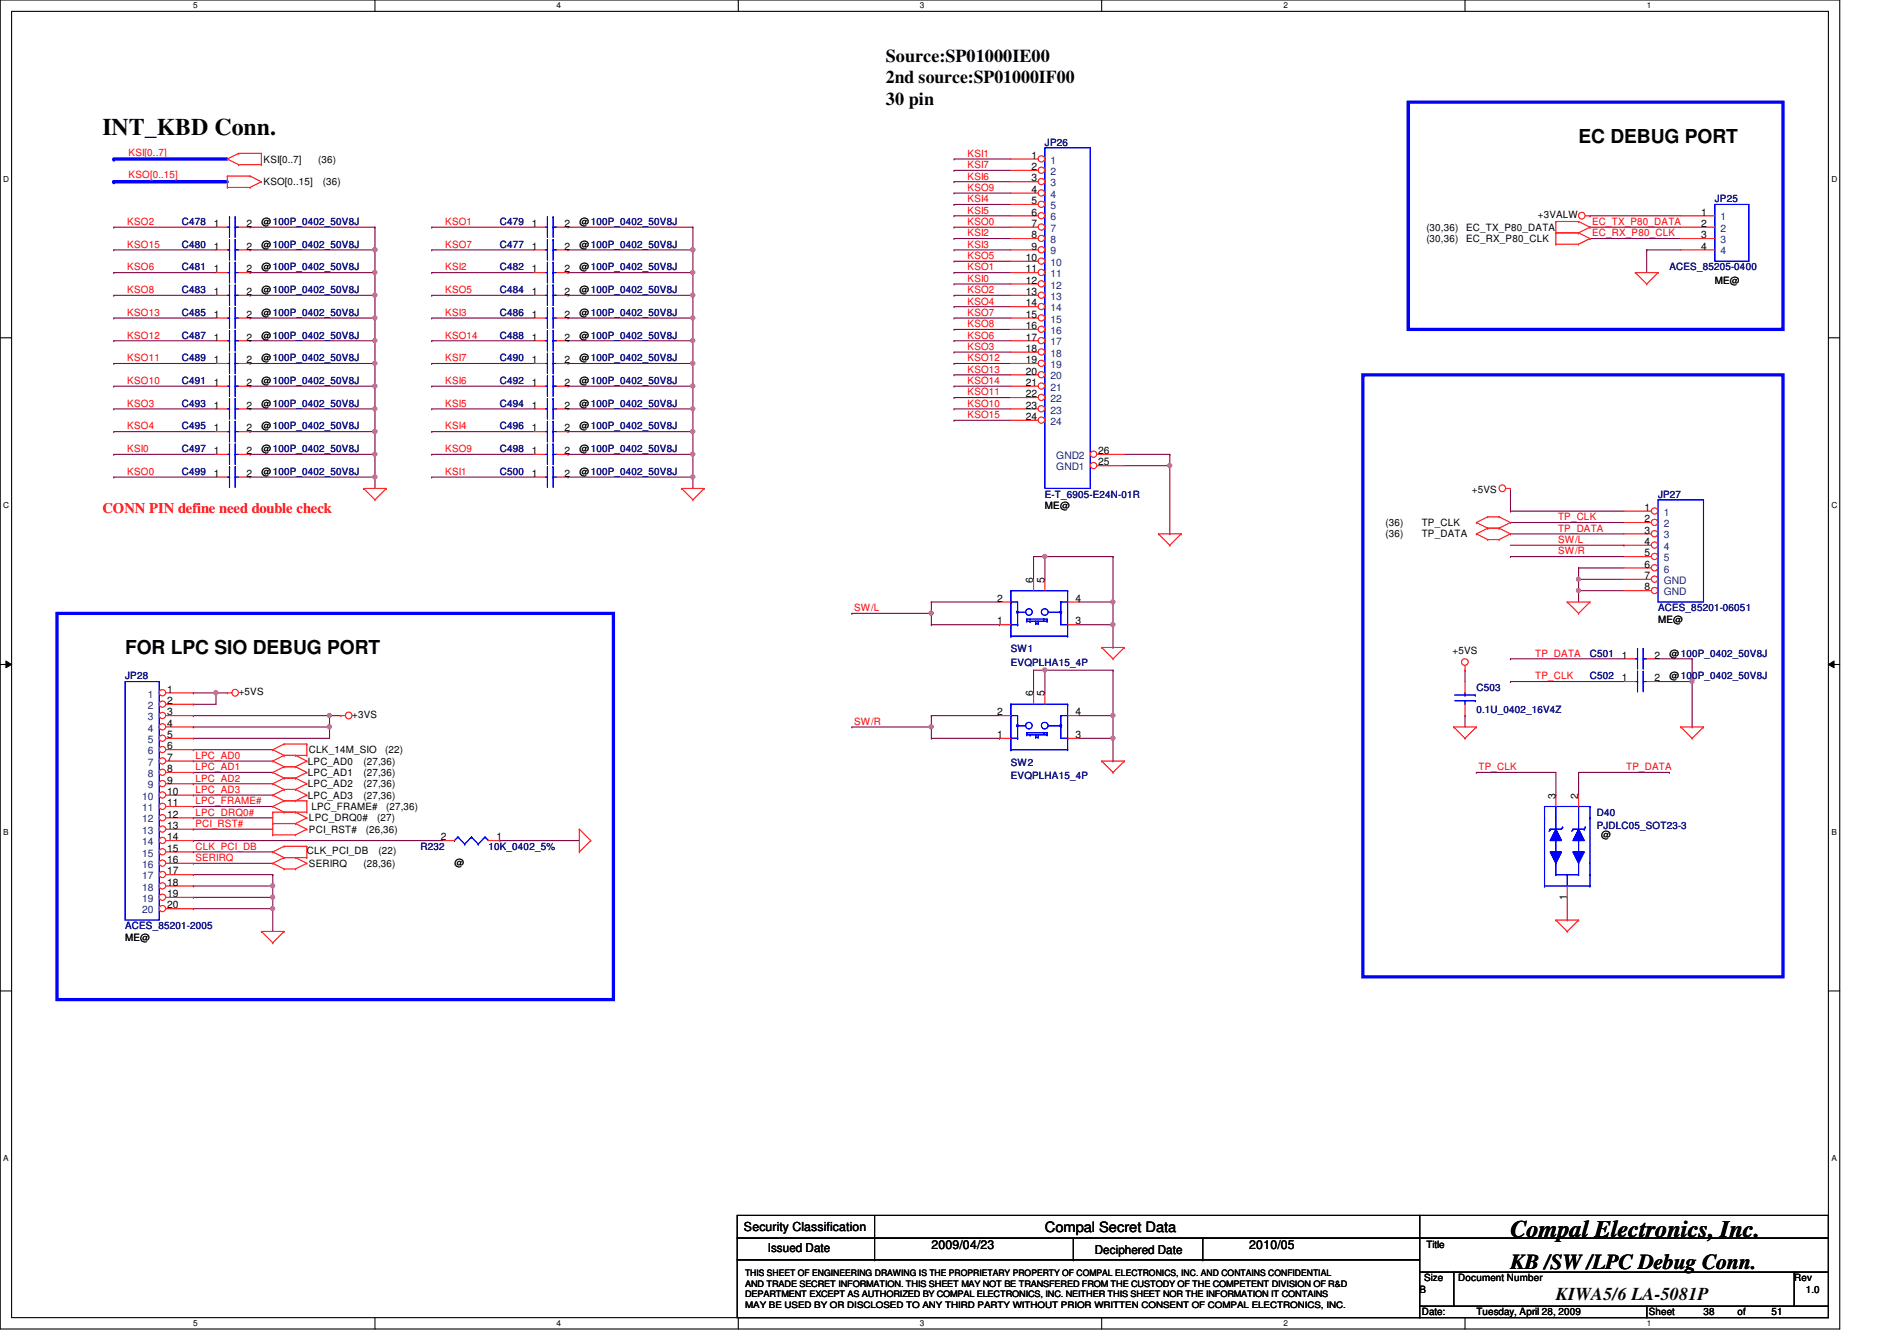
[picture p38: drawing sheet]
<svg xmlns="http://www.w3.org/2000/svg" width="297mm" height="210mm" viewBox="0 0 297 210" stroke-linecap="round" stroke-linejoin="round" font-family="sans-serif">
<defs><g id="words">
<g font-size="3.7">
<text x="16" y="21.2">INT_KBD Conn.</text>
<text x="236.5" y="193.6">Compal Electronics, Inc.</text>
</g>
<text font-size="3.3" x="236.5" y="198.6">KB /SW /LPC Debug Conn.</text>
<g font-size="3">
<text x="247.2" y="22.3">EC DEBUG PORT</text>
<text x="19.6" y="102.3">FOR LPC SIO DEBUG PORT</text>
</g>
<g font-size="2.8">
<text x="138.7" y="9.7">Source:SP01000IE00</text>
<text x="138.7" y="13">2nd source:SP01000IF00</text>
<text x="138.7" y="16.4">30 pin</text>
<text x="243.6" y="203.5">KIWA5/6 LA-5081P</text>
</g>
<text font-size="2.3" fill="#f00" x="16" y="80.3">CONN PIN define need double check</text>
<text font-size="2.2" x="163.6" y="192.8">Compal Secret Data</text>
<g font-size="1.9">
<text x="116.5" y="192.7">Security Classification</text>
<text x="120.2" y="196">Issued Date</text>
<text x="145.8" y="195.6">2009/04/23</text>
<text x="171.4" y="196.2">Deciphered Date</text>
<text x="195.6" y="195.6">2010/05</text>
</g>
<g font-size="1.6" fill="#000080">
<text x="163.6" y="22.8">JP26</text>
<text x="28.5" y="35.2">C478</text>
<text x="78.3" y="35.2">C479</text>
<text x="268.5" y="31.7">JP25</text>
<text x="28.5" y="38.8">C480</text>
<text x="78.3" y="38.8">C477</text>
<text x="28.5" y="45.9">C483</text>
<text x="28.5" y="42.3">C481</text>
<text x="78.3" y="45.9">C484</text>
<text x="78.3" y="42.3">C482</text>
<text x="261.4" y="42.3">ACES_85205-0400</text>
<text x="28.5" y="49.4">C485</text>
<text x="28.5" y="53">C487</text>
<text x="78.3" y="49.4">C486</text>
<text x="78.3" y="53">C488</text>
<text x="28.5" y="56.6">C489</text>
<text x="78.3" y="56.6">C490</text>
<text x="28.5" y="63.7">C493</text>
<text x="28.5" y="60.1">C491</text>
<text x="78.3" y="63.7">C494</text>
<text x="78.3" y="60.1">C492</text>
<text x="28.5" y="67.2">C495</text>
<text x="28.5" y="70.8">C497</text>
<text x="78.3" y="70.8">C498</text>
<text x="78.3" y="67.2">C496</text>
<text x="28.5" y="74.3">C499</text>
<text x="78.3" y="74.3">C500</text>
<text x="163.6" y="77.9">E-T_6905-E24N-01R</text>
<text x="259.6" y="77.9">JP27</text>
<text x="259.6" y="95.7">ACES_85201-06051</text>
<text x="19.6" y="106.3">JP28</text>
<text x="158.3" y="102.1">SW1</text>
<text x="158.3" y="104.2">EVQPLHA15_4P</text>
<text x="249" y="106.3">C502</text>
<text x="249" y="102.8">C501</text>
<text x="231.2" y="108.1">C503</text>
<text x="231.2" y="111.7">0.1U_0402_16V4Z</text>
<text x="158.3" y="119.8">SW2</text>
<text x="158.3" y="122">EVQPLHA15_4P</text>
<text x="250" y="127.7">D40</text>
<text x="250" y="129.8">PJDLC05_SOT23-3</text>
<text x="65.8" y="133">R232</text>
<text x="76.5" y="133">10K_0402_5%</text>
<text x="19.6" y="145.5">ACES_85201-2005</text>
</g>
<g font-size="1.6" fill="#f00">
<text x="20.1" y="27.9">KSO[0..15]</text>
<text x="20.1" y="24.3">KSI[0..7]</text>
<text x="151.5" y="29.9">KSO9</text>
<text x="151.5" y="28.1">KSI6</text>
<text x="151.5" y="26.3">KSI7</text>
<text x="151.5" y="24.6">KSI1</text>
<text x="19.9" y="35.2">KSO2</text>
<text x="69.7" y="35.2">KSO1</text>
<text x="151.5" y="35.2">KSO0</text>
<text x="151.5" y="33.4">KSI5</text>
<text x="151.5" y="31.7">KSI4</text>
<text x="249.3" y="35.2">EC_TX_P80_DATA</text>
<text x="19.9" y="38.8">KSO15</text>
<text x="69.7" y="38.8">KSO7</text>
<text x="151.5" y="40.6">KSO5</text>
<text x="151.5" y="38.8">KSI3</text>
<text x="151.5" y="37">KSI2</text>
<text x="249.3" y="37">EC_RX_P80_CLK</text>
<text x="19.9" y="42.3">KSO6</text>
<text x="19.9" y="45.9">KSO8</text>
<text x="69.7" y="42.3">KSI2</text>
<text x="69.7" y="45.9">KSO5</text>
<text x="151.5" y="47.7">KSO4</text>
<text x="151.5" y="45.9">KSO2</text>
<text x="151.5" y="44.1">KSI0</text>
<text x="151.5" y="42.3">KSO1</text>
<text x="19.9" y="49.4">KSO13</text>
<text x="19.9" y="53">KSO12</text>
<text x="69.7" y="49.4">KSI3</text>
<text x="69.7" y="53">KSO14</text>
<text x="151.5" y="53">KSO6</text>
<text x="151.5" y="51.2">KSO8</text>
<text x="151.5" y="49.4">KSO7</text>
<text x="19.9" y="56.6">KSO11</text>
<text x="69.7" y="56.6">KSI7</text>
<text x="151.5" y="58.3">KSO13</text>
<text x="151.5" y="56.6">KSO12</text>
<text x="151.5" y="54.8">KSO3</text>
<text x="19.9" y="60.1">KSO10</text>
<text x="19.9" y="63.7">KSO3</text>
<text x="69.7" y="60.1">KSI6</text>
<text x="69.7" y="63.7">KSI5</text>
<text x="151.5" y="65.4">KSO15</text>
<text x="151.5" y="63.7">KSO10</text>
<text x="151.5" y="61.9">KSO11</text>
<text x="151.5" y="60.1">KSO14</text>
<text x="19.9" y="67.2">KSO4</text>
<text x="19.9" y="70.8">KSI0</text>
<text x="69.7" y="67.2">KSI4</text>
<text x="69.7" y="70.8">KSO9</text>
<text x="19.9" y="74.3">KSO0</text>
<text x="69.7" y="74.3">KSI1</text>
<text x="244" y="81.4">TP_CLK</text>
<text x="244" y="83.2">TP_DATA</text>
<text x="244" y="85">SW/L</text>
<text x="244" y="86.8">SW/R</text>
<text x="133.7" y="95.7">SW/L</text>
<text x="240.4" y="106.3">TP_CLK</text>
<text x="240.4" y="102.8">TP_DATA</text>
<text x="133.7" y="113.5">SW/R</text>
<text x="30.6" y="118.8">LPC_AD0</text>
<text x="30.6" y="124.1">LPC_AD3</text>
<text x="30.6" y="125.9">LPC_FRAME#</text>
<text x="30.6" y="122.3">LPC_AD2</text>
<text x="30.6" y="120.6">LPC_AD1</text>
<text x="231.5" y="120.6">TP_CLK</text>
<text x="254.6" y="120.6">TP_DATA</text>
<text x="30.6" y="129.5">PCI_RST#</text>
<text x="30.6" y="127.7">LPC_DRQ0#</text>
<text x="30.6" y="133">CLK_PCI_DB</text>
<text x="30.6" y="134.8">SERIRQ</text>
</g>
<g font-size="1.6">
<text x="41.3" y="29">KSO[0..15]</text>
<text x="41.3" y="25.4">KSI[0..7]</text>
<text x="49.8" y="25.4">(36)</text>
<text x="50.5" y="29">(36)</text>
<text x="161.5" y="24.8">1</text>
<text x="161.5" y="26.6">2</text>
<text x="161.5" y="28.4">3</text>
<text x="33.5" y="35.5">1</text>
<text x="38.6" y="35.5">2</text>
<text x="40.9" y="35.2">@100P_0402_50V8J</text>
<text x="83.3" y="35.5">1</text>
<text x="88.4" y="35.5">2</text>
<text x="90.7" y="35.2">@100P_0402_50V8J</text>
<text x="161.5" y="30.2">4</text>
<text x="161.5" y="32">5</text>
<text x="161.5" y="33.7">6</text>
<text x="161.5" y="35.5">7</text>
<text x="240.8" y="34.2">+3VALW</text>
<text x="266.4" y="33.7">1</text>
<text x="266.4" y="35.5">2</text>
<text x="33.5" y="39.1">1</text>
<text x="38.6" y="39.1">2</text>
<text x="40.9" y="38.8">@100P_0402_50V8J</text>
<text x="83.3" y="39.1">1</text>
<text x="88.4" y="39.1">2</text>
<text x="90.7" y="38.8">@100P_0402_50V8J</text>
<text x="160.6" y="40.9">10</text>
<text x="161.5" y="37.3">8</text>
<text x="161.5" y="39.1">9</text>
<text x="223.3" y="37.9">(30,36)</text>
<text x="223.3" y="36.1">(30,36)</text>
<text x="229.6" y="37.9">EC_RX_P80_CLK</text>
<text x="229.6" y="36.1">EC_TX_P80_DATA</text>
<text x="266.4" y="37.3">3</text>
<text x="266.4" y="39.1">4</text>
<text x="33.5" y="46.2">1</text>
<text x="33.5" y="42.6">1</text>
<text x="38.6" y="46.2">2</text>
<text x="38.6" y="42.6">2</text>
<text x="40.9" y="45.9">@100P_0402_50V8J</text>
<text x="40.9" y="42.3">@100P_0402_50V8J</text>
<text x="83.3" y="46.2">1</text>
<text x="83.3" y="42.6">1</text>
<text x="88.4" y="46.2">2</text>
<text x="88.4" y="42.6">2</text>
<text x="90.7" y="45.9">@100P_0402_50V8J</text>
<text x="90.7" y="42.3">@100P_0402_50V8J</text>
<text x="160.6" y="42.6">11</text>
<text x="160.6" y="44.4">12</text>
<text x="160.6" y="46.2">13</text>
<text x="160.6" y="48">14</text>
<text x="268.5" y="44.4">ME@</text>
<text x="33.5" y="49.7">1</text>
<text x="33.5" y="53.3">1</text>
<text x="38.6" y="49.7">2</text>
<text x="38.6" y="53.3">2</text>
<text x="40.9" y="49.4">@100P_0402_50V8J</text>
<text x="40.9" y="53">@100P_0402_50V8J</text>
<text x="83.3" y="49.7">1</text>
<text x="83.3" y="53.3">1</text>
<text x="88.4" y="49.7">2</text>
<text x="88.4" y="53.3">2</text>
<text x="90.7" y="49.4">@100P_0402_50V8J</text>
<text x="90.7" y="53">@100P_0402_50V8J</text>
<text x="160.6" y="49.7">15</text>
<text x="160.6" y="51.5">16</text>
<text x="160.6" y="53.3">17</text>
<text x="33.5" y="56.9">1</text>
<text x="38.6" y="56.9">2</text>
<text x="40.9" y="56.6">@100P_0402_50V8J</text>
<text x="83.3" y="56.9">1</text>
<text x="88.4" y="56.9">2</text>
<text x="90.7" y="56.6">@100P_0402_50V8J</text>
<text x="160.6" y="55.1">18</text>
<text x="160.6" y="56.9">19</text>
<text x="160.6" y="58.6">20</text>
<text x="33.5" y="64">1</text>
<text x="33.5" y="60.4">1</text>
<text x="38.6" y="64">2</text>
<text x="38.6" y="60.4">2</text>
<text x="40.9" y="63.7">@100P_0402_50V8J</text>
<text x="40.9" y="60.1">@100P_0402_50V8J</text>
<text x="83.3" y="64">1</text>
<text x="83.3" y="60.4">1</text>
<text x="88.4" y="64">2</text>
<text x="88.4" y="60.4">2</text>
<text x="90.7" y="63.7">@100P_0402_50V8J</text>
<text x="90.7" y="60.1">@100P_0402_50V8J</text>
<text x="160.6" y="60.4">21</text>
<text x="160.6" y="62.2">22</text>
<text x="160.6" y="64">23</text>
<text x="160.6" y="65.7">24</text>
<text x="33.5" y="67.5">1</text>
<text x="33.5" y="71.1">1</text>
<text x="38.6" y="67.5">2</text>
<text x="38.6" y="71.1">2</text>
<text x="40.9" y="67.2">@100P_0402_50V8J</text>
<text x="40.9" y="70.8">@100P_0402_50V8J</text>
<text x="83.3" y="71.1">1</text>
<text x="83.3" y="67.5">1</text>
<text x="88.4" y="71.1">2</text>
<text x="88.4" y="67.5">2</text>
<text x="90.7" y="70.8">@100P_0402_50V8J</text>
<text x="90.7" y="67.2">@100P_0402_50V8J</text>
<text x="172" y="71.1">26</text>
<text x="33.5" y="74.6">1</text>
<text x="38.6" y="74.6">2</text>
<text x="40.9" y="74.3">@100P_0402_50V8J</text>
<text x="83.3" y="74.6">1</text>
<text x="88.4" y="74.6">2</text>
<text x="90.7" y="74.3">@100P_0402_50V8J</text>
<text x="172" y="72.9">25</text>
<text x="230.5" y="77.2">+5VS</text>
<text x="163.6" y="79.7">ME@</text>
<text x="217" y="82.3">(36)</text>
<text x="222.6" y="82.3">TP_CLK</text>
<text x="257.5" y="80">1</text>
<text x="257.5" y="81.7">2</text>
<text x="257.5" y="83.5">3</text>
<text x="217" y="84.1">(36)</text>
<text x="222.6" y="84.1">TP_DATA</text>
<text x="257.5" y="85.3">4</text>
<text x="257.5" y="87.1">5</text>
<text x="257.5" y="88.9">6</text>
<text x="156.2" y="94.2">2</text>
<text x="161.8" y="91.2" transform="rotate(-90 161.8 91.2)">6</text>
<text x="163.6" y="91.2" transform="rotate(-90 163.6 91.2)">5</text>
<text x="168.4" y="94.2">4</text>
<text x="257.5" y="90.6">7</text>
<text x="257.5" y="92.4">8</text>
<text x="156.2" y="97.7">1</text>
<text x="168.4" y="97.7">3</text>
<text x="259.6" y="97.5">ME@</text>
<text x="227.5" y="102.4">+5VS</text>
<text x="254" y="106.6">1</text>
<text x="254" y="103.1">1</text>
<text x="259.1" y="106.6">2</text>
<text x="259.1" y="103.1">2</text>
<text x="261.4" y="106.3">@100P_0402_50V8J</text>
<text x="261.4" y="102.8">@100P_0402_50V8J</text>
<text x="26.2" y="108.4">1</text>
<text x="26.2" y="110.2">2</text>
<text x="26.2" y="112">3</text>
<text x="26.2" y="113.7">4</text>
<text x="37.4" y="108.8">+5VS</text>
<text x="55.2" y="112.4">+3VS</text>
<text x="156.2" y="112">2</text>
<text x="161.8" y="109" transform="rotate(-90 161.8 109)">6</text>
<text x="163.6" y="109" transform="rotate(-90 163.6 109)">5</text>
<text x="168.4" y="112">4</text>
<text x="26.2" y="115.5">5</text>
<text x="26.2" y="117.3">6</text>
<text x="26.2" y="119.1">7</text>
<text x="48.2" y="119.7">LPC_AD0</text>
<text x="48.4" y="117.9">CLK_14M_SIO</text>
<text x="56.9" y="119.7">(27,36)</text>
<text x="60.3" y="117.9">(22)</text>
<text x="156.2" y="115.5">1</text>
<text x="168.4" y="115.5">3</text>
<text x="26.2" y="120.9">8</text>
<text x="26.2" y="122.6">9</text>
<text x="26.2" y="124.4">10</text>
<text x="48.2" y="123.2">LPC_AD2</text>
<text x="48.2" y="121.5">LPC_AD1</text>
<text x="48.2" y="125">LPC_AD3</text>
<text x="56.9" y="123.2">(27,36)</text>
<text x="56.9" y="121.5">(27,36)</text>
<text x="56.9" y="125">(27,36)</text>
<text x="243.6" y="125" transform="rotate(-90 243.6 125)">3</text>
<text x="247.1" y="125" transform="rotate(-90 247.1 125)">2</text>
<text x="26.2" y="126.2">11</text>
<text x="26.2" y="128">12</text>
<text x="26.2" y="129.8">13</text>
<text x="26.2" y="131.5">14</text>
<text x="48.4" y="130.3">PCI_RST#</text>
<text x="48.4" y="128.6">LPC_DRQ0#</text>
<text x="48.8" y="126.8">LPC_FRAME#</text>
<text x="57.3" y="130.3">(26,36)</text>
<text x="59.1" y="128.6">(27)</text>
<text x="60.5" y="126.8">(27,36)</text>
<text x="69" y="131.5">2</text>
<text x="77.7" y="131.5">1</text>
<text x="250.7" y="131.2">@</text>
<text x="26.2" y="135.1">16</text>
<text x="26.2" y="136.9">17</text>
<text x="26.2" y="133.3">15</text>
<text x="48" y="133.7">CLK_PCI_DB</text>
<text x="48.4" y="135.7">SERIRQ</text>
<text x="56.9" y="135.7">(28,36)</text>
<text x="59.3" y="133.7">(22)</text>
<text x="71.2" y="135.5">@</text>
<text x="26.2" y="138.6">18</text>
<text x="26.2" y="142.2">20</text>
<text x="26.2" y="140.4">19</text>
<text x="245.4" y="140.8" transform="rotate(-90 245.4 140.8)">1</text>
<text x="19.6" y="147.2">ME@</text>
<text x="223.3" y="195.4">Title</text>
<text x="222.3" y="202.4">B</text>
<text x="223" y="200.6">Size</text>
<text x="228.3" y="200.6">Document Number</text>
<text x="281" y="200.6">Rev</text>
<text x="282.7" y="202.4">1.0</text>
<text x="222.6" y="205.9">Date:</text>
<text x="231.2" y="205.9">Tuesday, April 28, 2009</text>
<text x="258.2" y="205.9">Sheet</text>
<text x="266.7" y="205.9">38</text>
<text x="272.1" y="205.9">of</text>
<text x="277.4" y="205.9">51</text>
</g>
<g font-size="1.6" fill="#004080">
<text x="164.5" y="25.6">1</text>
<text x="164.5" y="27.4">2</text>
<text x="164.5" y="29.2">3</text>
<text x="164.5" y="30.9">4</text>
<text x="164.5" y="32.7">5</text>
<text x="164.5" y="34.5">6</text>
<text x="269.4" y="34.5">1</text>
<text x="164.5" y="36.3">7</text>
<text x="164.5" y="38.1">8</text>
<text x="164.5" y="39.8">9</text>
<text x="164.5" y="41.6">10</text>
<text x="269.4" y="36.3">2</text>
<text x="269.4" y="38.1">3</text>
<text x="269.4" y="39.8">4</text>
<text x="164.5" y="43.4">11</text>
<text x="164.5" y="45.2">12</text>
<text x="164.5" y="46.9">13</text>
<text x="164.5" y="48.7">14</text>
<text x="164.5" y="50.5">15</text>
<text x="164.5" y="52.3">16</text>
<text x="164.5" y="54.1">17</text>
<text x="164.5" y="55.8">18</text>
<text x="164.5" y="57.6">19</text>
<text x="164.5" y="59.4">20</text>
<text x="164.5" y="61.2">21</text>
<text x="164.5" y="62.9">22</text>
<text x="164.5" y="64.7">23</text>
<text x="164.5" y="66.5">24</text>
<text x="165.4" y="71.8">GND2</text>
<text x="165.4" y="73.6">GND1</text>
<text x="260.5" y="80.7">1</text>
<text x="260.5" y="82.5">2</text>
<text x="260.5" y="84.3">3</text>
<text x="260.5" y="86.1">4</text>
<text x="260.5" y="87.8">5</text>
<text x="260.5" y="89.6">6</text>
<text x="260.5" y="91.4">GND</text>
<text x="260.5" y="93.2">GND</text>
<text x="23.2" y="109.2">1</text>
<text x="23.2" y="111">2</text>
<text x="23.2" y="112.7">3</text>
<text x="23.2" y="114.5">4</text>
<text x="23.2" y="116.3">5</text>
<text x="23.2" y="118.1">6</text>
<text x="23.2" y="119.8">7</text>
<text x="22.3" y="125.2">10</text>
<text x="23.2" y="121.6">8</text>
<text x="23.2" y="123.4">9</text>
<text x="22.3" y="127">11</text>
<text x="22.3" y="128.7">12</text>
<text x="22.3" y="130.5">13</text>
<text x="22.3" y="132.3">14</text>
<text x="22.3" y="135.8">16</text>
<text x="22.3" y="137.6">17</text>
<text x="22.3" y="134.1">15</text>
<text x="22.3" y="139.4">18</text>
<text x="22.3" y="143">20</text>
<text x="22.3" y="141.2">19</text>
</g>
<g font-size="1.4">
<text x="116.7" y="199.7">THIS SHEET OF ENGINEERING DRAWING IS THE PROPRIETARY PROPERTY OF COMPAL ELECTRONICS, INC. AND CONTAINS CONFIDENTIAL</text>
<text x="116.7" y="201.4">AND TRADE SECRET INFORMATION. THIS SHEET MAY NOT BE TRANSFERED FROM THE CUSTODY OF THE COMPETENT DIVISION OF R&amp;D</text>
<text x="116.7" y="203">DEPARTMENT EXCEPT AS AUTHORIZED BY COMPAL ELECTRONICS, INC. NEITHER THIS SHEET NOR THE INFORMATION IT CONTAINS</text>
<text x="116.7" y="204.7">MAY BE USED BY OR DISCLOSED TO ANY THIRD PARTY WITHOUT PRIOR WRITTEN CONSENT OF COMPAL ELECTRONICS, INC.</text>
</g>
<g font-size="1.3">
<text x="30.3" y="1.3">5</text>
<text x="87.2" y="1.3">4</text>
<text x="144.1" y="1.3">3</text>
<text x="201" y="1.3">2</text>
<text x="257.8" y="1.3">1</text>
<text x=".5" y="28.4">D</text>
<text x="286.8" y="28.4">D</text>
<text x=".5" y="79.5">C</text>
<text x="286.8" y="79.5">C</text>
<text x=".5" y="130.7">B</text>
<text x="286.8" y="130.7">B</text>
<text x=".5" y="181.8">A</text>
<text x="286.8" y="181.8">A</text>
<text x="30.3" y="207.6">5</text>
<text x="87.2" y="207.6">4</text>
<text x="144.1" y="207.6">3</text>
<text x="201" y="207.6">2</text>
<text x="257.8" y="207.6">1</text>
</g>
</g></defs>
<path d="M0 0h288.1v208h-288.1zM1.8 1.8h284.5v204.4h-284.5z" fill="none" stroke="#000" stroke-width=".17"/>
<g fill="#fff">
<path d="M30.3 .2h.6v1.4h-.6z"/>
<path d="M30.3 206.4h.6v1.4h-.6z"/>
</g>
<path d="M58.7 0v1.8M58.7 206.2v1.8" fill="none" stroke="#000" stroke-width=".17"/>
<g fill="#fff">
<path d="M87.2 .2h.6v1.4h-.6z"/>
<path d="M87.2 206.4h.6v1.4h-.6z"/>
</g>
<path d="M115.6 0v1.8M115.6 206.2v1.8" fill="none" stroke="#000" stroke-width=".17"/>
<g fill="#fff">
<path d="M144.1 .2h.6v1.4h-.6z"/>
<path d="M144.1 206.4h.6v1.4h-.6z"/>
</g>
<path d="M172.5 0v1.8M172.5 206.2v1.8" fill="none" stroke="#000" stroke-width=".17"/>
<g fill="#fff">
<path d="M201 .2h.6v1.4h-.6z"/>
<path d="M201 206.4h.6v1.4h-.6z"/>
</g>
<path d="M229.4 0v1.8M229.4 206.2v1.8" fill="none" stroke="#000" stroke-width=".17"/>
<g fill="#fff">
<path d="M257.8 .2h.7v1.4h-.7z"/>
<path d="M257.8 206.4h.7v1.4h-.7z"/>
<path d="M.5 27.3h.9v1.4h-.9z"/>
<path d="M286.8 27.3h.9v1.4h-.9z"/>
<path d="M.5 78.4h.9v1.4h-.9z"/>
<path d="M286.8 78.4h.9v1.4h-.9z"/>
</g>
<path d="M0 52.9h1.8M286.3 52.9h1.8" fill="none" stroke="#000" stroke-width=".17"/>
<g fill="#fff">
<path d="M.5 129.5h.8v1.4h-.8z"/>
<path d="M286.8 129.5h.8v1.4h-.8z"/>
</g>
<path d="M0 104h1.8M286.3 104h1.8" fill="none" stroke="#000" stroke-width=".17"/>
<path d="M.9 103.5l.9 .5-.9 .5zM286.3 104l.9-.5v1z" fill="#000"/>
<path d="M.9 103.5l.9 .5-.9 .5zM286.3 104l.9-.5v1z" fill="none" stroke="#000" stroke-width=".16"/>
<g fill="#fff">
<path d="M.5 180.6h.8v1.4h-.8z"/>
<path d="M286.8 180.6h.8v1.4h-.8z"/>
</g>
<path d="M0 155.1h1.8M286.3 155.1h1.8" fill="none" stroke="#000" stroke-width=".17"/>
<path d="M17.8 28.4h17.8" fill="none" stroke="#00f" stroke-width=".51"/>
<circle cx="17.8" cy="28.4" r=".25" fill="#00f"/>
<path d="M17.8 24.9h17.8" fill="none" stroke="#00f" stroke-width=".51"/>
<circle cx="17.8" cy="24.9" r=".25" fill="#00f"/>
<path d="M39.2 71.1h.1M39.2 64h.1M39.2 71.1h19.5M39.2 64h19.5" fill="none" stroke="#800040" stroke-width=".17"/>
<circle cx="58.7" cy="64" r=".32" fill="#f0f"/>
<circle cx="58.7" cy="64" r=".32" fill="none" stroke="#f0f" stroke-width=".17"/>
<path d="M39.2 35.6h.1M39.2 39.1h.1M39.2 35.6h19.5M39.2 39.1h19.5M58.7 74.7h.1M58.7 74.7v1.8" fill="none" stroke="#800040" stroke-width=".17"/>
<circle cx="58.7" cy="39.1" r=".32" fill="#f0f"/>
<circle cx="58.7" cy="39.1" r=".32" fill="none" stroke="#f0f" stroke-width=".17"/>
<path d="M108.5 42.7h.1M108.5 42.7v3.5" fill="none" stroke="#800040" stroke-width=".17"/>
<circle cx="108.5" cy="42.6" r=".32" fill="#f0f"/>
<circle cx="108.5" cy="42.6" r=".32" fill="none" stroke="#f0f" stroke-width=".17"/>
<path d="M108.5 35.6h.1M108.5 35.6v3.5M58.7 53.3h.1M58.7 53.3v3.6M88.9 56.9h.1M88.9 56.9h19.6M88.9 67.6h.1M88.9 67.6h19.6" fill="none" stroke="#800040" stroke-width=".17"/>
<circle cx="58.7" cy="53.3" r=".32" fill="#f0f"/>
<circle cx="58.7" cy="53.3" r=".32" fill="none" stroke="#f0f" stroke-width=".17"/>
<g fill="none" stroke="#800040" stroke-width=".17">
<path d="M17.8 35.6h.1M17.8 39.1h.1M17.8 35.6h16M17.8 39.1h16M67.6 35.6h.1M67.6 39.1h.1M67.6 35.6h16M67.6 39.1h16M17.8 42.7h.1M17.8 46.2h.1M17.8 49.8h.1M17.8 53.3h.1"/>
<path d="M17.8 56.9h.1M17.8 42.7h16M17.8 46.2h16M17.8 49.8h16M17.8 53.3h16M17.8 56.9h16M58.7 46.2h.1M58.7 46.2v3.6M67.6 42.7h.1M67.6 46.2h.1M67.6 49.8h.1M67.6 53.3h.1"/>
<path d="M67.6 56.9h.1M67.6 42.7h16M67.6 46.2h16M67.6 49.8h16M67.6 53.3h16M67.6 56.9h16M17.8 60.5h.1M17.8 64h.1M17.8 67.6h.1M17.8 71.1h.1M17.8 74.7h.1M17.8 60.5h16"/>
<path d="M17.8 64h16M17.8 67.6h16M17.8 71.1h16M17.8 74.7h16M67.6 60.5h.1M67.6 64h.1M67.6 67.6h.1M67.6 71.1h.1M67.6 74.7h.1M67.6 60.5h16M67.6 64h16M67.6 67.6h16"/>
<path d="M67.6 71.1h16M67.6 74.7h16M108.5 60.5h.1M108.5 74.7h.1M108.5 71.1h.1M108.5 60.5v3.5M108.5 71.1v5.4"/>
</g>
<circle cx="108.5" cy="71.1" r=".32" fill="#f0f"/>
<circle cx="108.5" cy="71.1" r=".32" fill="none" stroke="#f0f" stroke-width=".17"/>
<path d="M58.7 71.1h.1M58.7 71.1v3.6" fill="none" stroke="#800040" stroke-width=".17"/>
<circle cx="58.7" cy="71.1" r=".32" fill="#f0f"/>
<circle cx="58.7" cy="71.1" r=".32" fill="none" stroke="#f0f" stroke-width=".17"/>
<path d="M88.9 42.7h.1M88.9 46.2h.1M88.9 42.7h19.6M88.9 46.2h19.6" fill="none" stroke="#800040" stroke-width=".17"/>
<circle cx="108.5" cy="46.2" r=".32" fill="#f0f"/>
<circle cx="108.5" cy="46.2" r=".32" fill="none" stroke="#f0f" stroke-width=".17"/>
<path d="M39.2 56.9h.1M39.2 56.9h19.5M88.9 49.8h.1M88.9 49.8h19.6M108.5 46.2h.1M108.5 49.8h.1M108.5 46.2v7.1" fill="none" stroke="#800040" stroke-width=".17"/>
<circle cx="108.5" cy="49.8" r=".32" fill="#f0f"/>
<circle cx="108.5" cy="49.8" r=".32" fill="none" stroke="#f0f" stroke-width=".17"/>
<path d="M108.5 53.3h.1M108.5 53.3v3.6" fill="none" stroke="#800040" stroke-width=".17"/>
<circle cx="108.5" cy="53.3" r=".32" fill="#f0f"/>
<circle cx="108.5" cy="53.3" r=".32" fill="none" stroke="#f0f" stroke-width=".17"/>
<path d="M58.7 64h.1M58.7 64v3.6M88.9 74.7h.1M88.9 74.7h19.6" fill="none" stroke="#800040" stroke-width=".17"/>
<circle cx="108.5" cy="74.6" r=".32" fill="#f0f"/>
<circle cx="108.5" cy="74.6" r=".32" fill="none" stroke="#f0f" stroke-width=".17"/>
<path d="M39.2 67.6h.1M39.2 67.6h19.5" fill="none" stroke="#800040" stroke-width=".17"/>
<circle cx="58.7" cy="67.5" r=".32" fill="#f0f"/>
<circle cx="58.7" cy="67.5" r=".32" fill="none" stroke="#f0f" stroke-width=".17"/>
<path d="M58.7 39.1h.1M58.7 39.1v3.6M39.2 53.3h.1M39.2 53.3h19.5" fill="none" stroke="#800040" stroke-width=".17"/>
<circle cx="58.7" cy="39.1" r=".32" fill="#f0f"/>
<circle cx="58.7" cy="39.1" r=".32" fill="none" stroke="#f0f" stroke-width=".17"/>
<path d="M108.5 39.1h.1M108.5 39.1v3.6M88.9 53.3h.1M88.9 53.3h19.6" fill="none" stroke="#800040" stroke-width=".17"/>
<circle cx="108.5" cy="39.1" r=".32" fill="#f0f"/>
<circle cx="108.5" cy="39.1" r=".32" fill="none" stroke="#f0f" stroke-width=".17"/>
<path d="M58.7 56.9h.1M58.7 56.9v3.6M88.9 60.5h.1M88.9 60.5h19.6" fill="none" stroke="#800040" stroke-width=".17"/>
<circle cx="58.7" cy="60.4" r=".32" fill="#f0f"/>
<circle cx="58.7" cy="60.4" r=".32" fill="none" stroke="#f0f" stroke-width=".17"/>
<circle cx="58.7" cy="56.9" r=".32" fill="#f0f"/>
<circle cx="58.7" cy="56.9" r=".32" fill="none" stroke="#f0f" stroke-width=".17"/>
<path d="M108.5 56.9h.1M108.5 56.9v3.6" fill="none" stroke="#800040" stroke-width=".17"/>
<circle cx="108.5" cy="60.4" r=".32" fill="#f0f"/>
<circle cx="108.5" cy="60.4" r=".32" fill="none" stroke="#f0f" stroke-width=".17"/>
<circle cx="108.5" cy="56.9" r=".32" fill="#f0f"/>
<circle cx="108.5" cy="56.9" r=".32" fill="none" stroke="#f0f" stroke-width=".17"/>
<path d="M58.7 67.6h.1M58.7 67.6v3.5" fill="none" stroke="#800040" stroke-width=".17"/>
<circle cx="58.7" cy="67.5" r=".32" fill="#f0f"/>
<circle cx="58.7" cy="67.5" r=".32" fill="none" stroke="#f0f" stroke-width=".17"/>
<path d="M88.9 35.6h.1M88.9 39.1h.1M88.9 35.6h19.6M88.9 39.1h19.6" fill="none" stroke="#800040" stroke-width=".17"/>
<circle cx="108.5" cy="39.1" r=".32" fill="#f0f"/>
<circle cx="108.5" cy="39.1" r=".32" fill="none" stroke="#f0f" stroke-width=".17"/>
<path d="M58.7 42.7h.1M58.7 42.7v3.5M58.7 60.5h.1M58.7 60.5v3.5" fill="none" stroke="#800040" stroke-width=".17"/>
<circle cx="58.7" cy="42.6" r=".32" fill="#f0f"/>
<circle cx="58.7" cy="42.6" r=".32" fill="none" stroke="#f0f" stroke-width=".17"/>
<path d="M39.2 42.7h.1M39.2 42.7h19.5M108.5 67.6h.1M108.5 67.6v3.5" fill="none" stroke="#800040" stroke-width=".17"/>
<circle cx="108.5" cy="67.5" r=".32" fill="#f0f"/>
<circle cx="108.5" cy="67.5" r=".32" fill="none" stroke="#f0f" stroke-width=".17"/>
<path d="M39.2 74.7h.1M39.2 74.7h19.5" fill="none" stroke="#800040" stroke-width=".17"/>
<circle cx="58.7" cy="74.6" r=".32" fill="#f0f"/>
<circle cx="58.7" cy="74.6" r=".32" fill="none" stroke="#f0f" stroke-width=".17"/>
<path d="M58.7 35.6h.1M58.7 35.6v3.5M39.2 46.2h.1M39.2 46.2h19.5" fill="none" stroke="#800040" stroke-width=".17"/>
<circle cx="58.7" cy="46.2" r=".32" fill="#f0f"/>
<circle cx="58.7" cy="46.2" r=".32" fill="none" stroke="#f0f" stroke-width=".17"/>
<path d="M39.2 49.8h.1M39.2 49.8h19.5" fill="none" stroke="#800040" stroke-width=".17"/>
<circle cx="58.7" cy="49.8" r=".32" fill="#f0f"/>
<circle cx="58.7" cy="49.8" r=".32" fill="none" stroke="#f0f" stroke-width=".17"/>
<path d="M88.9 64h.1M88.9 64h19.6" fill="none" stroke="#800040" stroke-width=".17"/>
<circle cx="108.5" cy="64" r=".32" fill="#f0f"/>
<circle cx="108.5" cy="64" r=".32" fill="none" stroke="#f0f" stroke-width=".17"/>
<g fill="none" stroke="#800040" stroke-width=".17">
<path d="M58.7 49.8h.1M58.7 49.8v3.5M39.2 60.5h.1M39.2 60.5h19.5M88.9 71.1h.1M88.9 71.1h19.6M108.5 64h.1M108.5 64v3.6M30.3 119.1h.1M30.3 108.5h.1M30.3 110.2h.1M30.3 119.1h12.4"/>
<path d="M30.3 108.5h3.5M33.8 108.5h.1M33.8 108.5v1.7h-3.5M30.3 133.3h.1M30.3 131.6h.1M30.3 129.8h.1M30.3 124.5h.1M30.3 128h.1M30.3 126.2h.1M30.3 122.7h.1M30.3 120.9h.1M30.3 133.3h12.4"/>
<path d="M30.3 131.6h39.1M30.3 129.8h12.4M30.3 124.5h12.4M30.3 128h12.4M30.3 126.2h12.4M30.3 122.7h12.4M30.3 120.9h12.4"/>
</g>
<circle cx="33.8" cy="108.4" r=".32" fill="#f0f"/>
<circle cx="33.8" cy="108.4" r=".32" fill="none" stroke="#f0f" stroke-width=".17"/>
<path d="M42.7 142.2h.1M42.7 142.2v3.6" fill="none" stroke="#800040" stroke-width=".17"/>
<circle cx="42.7" cy="142.2" r=".32" fill="#f0f"/>
<circle cx="42.7" cy="142.2" r=".32" fill="none" stroke="#f0f" stroke-width=".17"/>
<path d="M42.7 140.5h.1M42.7 140.5v1.7" fill="none" stroke="#800040" stroke-width=".17"/>
<circle cx="42.7" cy="140.4" r=".32" fill="#f0f"/>
<circle cx="42.7" cy="140.4" r=".32" fill="none" stroke="#f0f" stroke-width=".17"/>
<path d="M30.3 112h.1M30.3 112h21.3M30.3 135.1h.1M30.3 135.1h12.4" fill="none" stroke="#800040" stroke-width=".17"/>
<circle cx="51.6" cy="112" r=".32" fill="#f0f"/>
<circle cx="51.6" cy="112" r=".32" fill="none" stroke="#f0f" stroke-width=".17"/>
<path d="M30.3 115.6h.1M30.3 113.8h.1M30.3 113.8h21.3M51.6 113.8h.1M51.6 113.8v1.8h-21.3" fill="none" stroke="#800040" stroke-width=".17"/>
<circle cx="51.6" cy="113.8" r=".32" fill="#f0f"/>
<circle cx="51.6" cy="113.8" r=".32" fill="none" stroke="#f0f" stroke-width=".17"/>
<path d="M30.3 138.7h.1M30.3 136.9h.1M30.3 138.7h12.4M30.3 136.9h12.4M42.7 136.9h.1M42.7 138.7h.1M42.7 136.9v3.6h-12.4M30.3 142.2h.1M30.3 140.5h.1M30.3 142.2h12.4" fill="none" stroke="#800040" stroke-width=".17"/>
<circle cx="42.7" cy="138.7" r=".32" fill="#f0f"/>
<circle cx="42.7" cy="138.7" r=".32" fill="none" stroke="#f0f" stroke-width=".17"/>
<g fill="none" stroke="#800040" stroke-width=".17">
<path d="M149.4 39.1h.1M149.4 35.6h.1M149.4 33.8h.1M149.4 32h.1M149.4 30.2h.1M149.4 28.4h.1M149.4 26.7h.1M149.4 24.9h.1M149.4 37.3h.1M149.4 33.8h8.9M149.4 39.1h8.9M149.4 35.6h8.9"/>
<path d="M149.4 37.3h8.9M149.4 32h8.9M149.4 30.2h8.9M149.4 28.4h8.9M149.4 26.7h8.9M149.4 24.9h8.9M249 33.8h.1M249 35.6h.1M249 37.3h.1M249 33.8h14.2M249 35.6h14.2M249 37.3h14.2"/>
<path d="M257.8 39.1h.1M257.8 39.1v3.6M257.8 39.1h5.4M149.4 53.3h.1M149.4 51.6h.1M149.4 49.8h.1M149.4 48h.1M149.4 46.2h.1M149.4 44.4h.1M149.4 42.7h.1M149.4 40.9h.1M149.4 58.7h.1"/>
<path d="M149.4 56.9h.1M149.4 55.1h.1M149.4 53.3h8.9M149.4 51.6h8.9M149.4 49.8h8.9M149.4 48h8.9M149.4 46.2h8.9M149.4 44.4h8.9M149.4 42.7h8.9M149.4 40.9h8.9M149.4 58.7h8.9M149.4 56.9h8.9"/>
<path d="M149.4 55.1h8.9M149.4 65.8h.1M149.4 64h.1M149.4 62.2h.1M149.4 60.5h.1M149.4 65.8h8.9M149.4 64h8.9M149.4 62.2h8.9M149.4 60.5h8.9M161.8 87.1h12.5M163.6 87.1h.1M174.3 87.1h.1"/>
<path d="M30.3 117.3h.1M30.3 117.3h12.4M33.8 108.5h.1M33.8 108.5h1.8M51.6 112h.1M51.6 112v1.8M51.6 112h1.8M161.8 104.9h12.5M163.6 104.9h.1M174.3 104.9h.1M174.3 112h.1M174.3 104.9v7.1"/>
<path d="M78.3 131.6h.1M78.3 131.6h12.4"/>
</g>
<circle cx="174.3" cy="112" r=".32" fill="#f0f"/>
<circle cx="174.3" cy="112" r=".32" fill="none" stroke="#f0f" stroke-width=".17"/>
<path d="M161.8 104.9h.1M161.8 104.9v3.6M163.6 104.9h.1M163.6 104.9v3.6M168.9 112h5.4M174.3 112h.1M174.3 115.6h.1M174.3 112v3.6" fill="none" stroke="#800040" stroke-width=".17"/>
<circle cx="163.6" cy="104.9" r=".32" fill="#f0f"/>
<circle cx="163.6" cy="104.9" r=".32" fill="none" stroke="#f0f" stroke-width=".17"/>
<path d="M168.9 115.6h5.4M174.3 115.6h.1" fill="none" stroke="#800040" stroke-width=".17"/>
<circle cx="174.3" cy="115.5" r=".32" fill="#f0f"/>
<circle cx="174.3" cy="115.5" r=".32" fill="none" stroke="#f0f" stroke-width=".17"/>
<path d="M145.8 97.8h10.7M156.5 97.8h.1M133.4 113.8h.1M133.4 113.8h12.4M145.8 113.8h.1M145.8 115.6h10.7M145.8 112v1.8M156.5 115.6h.1M174.3 119.1h.1M174.3 115.6v3.5" fill="none" stroke="#800040" stroke-width=".17"/>
<circle cx="145.8" cy="113.8" r=".32" fill="#f0f"/>
<circle cx="145.8" cy="113.8" r=".32" fill="none" stroke="#f0f" stroke-width=".17"/>
<path d="M174.3 94.2h.1M174.3 87.1v7.1M145.8 115.6h.1M145.8 112h.1M145.8 113.8v1.8M145.8 112h10.7" fill="none" stroke="#800040" stroke-width=".17"/>
<circle cx="174.3" cy="94.2" r=".32" fill="#f0f"/>
<circle cx="174.3" cy="94.2" r=".32" fill="none" stroke="#f0f" stroke-width=".17"/>
<path d="M133.4 96h.1M133.4 96h12.4M145.8 96h.1M145.8 94.2v1.8M161.8 87.1h.1M161.8 87.1v3.6M168.9 94.2h5.4M174.3 94.2h.1M174.3 97.8h.1M174.3 94.2v3.6" fill="none" stroke="#800040" stroke-width=".17"/>
<circle cx="145.8" cy="96" r=".32" fill="#f0f"/>
<circle cx="145.8" cy="96" r=".32" fill="none" stroke="#f0f" stroke-width=".17"/>
<path d="M145.8 97.8h.1M145.8 96v1.8M163.6 87.1h.1M163.6 87.1v3.6" fill="none" stroke="#800040" stroke-width=".17"/>
<circle cx="163.6" cy="87.1" r=".32" fill="#f0f"/>
<circle cx="163.6" cy="87.1" r=".32" fill="none" stroke="#f0f" stroke-width=".17"/>
<path d="M168.9 97.8h5.4M174.3 97.8h.1" fill="none" stroke="#800040" stroke-width=".17"/>
<circle cx="174.3" cy="97.8" r=".32" fill="#f0f"/>
<circle cx="174.3" cy="97.8" r=".32" fill="none" stroke="#f0f" stroke-width=".17"/>
<g fill="none" stroke="#800040" stroke-width=".17">
<path d="M236.5 76.5h.1M236.5 76.5v3.5M145.8 94.2h.1M145.8 94.2h10.7M174.3 97.8v3.5M247.2 92.5h.1M247.2 92.5v1.7M174.3 101.3h.1M229.4 104.9h.1M229.4 112h.1M229.4 104.9v1.8M229.4 112v1.8"/>
<path d="M236.5 106.7h.1M236.5 103.1h.1M236.5 106.7h17.8M236.5 103.1h17.8M259.6 103.1h5.4M265 103.1h.1M265 106.7h.1M265 103.1v3.6M243.6 124.5h.1M243.6 120.9v3.6M245.4 144h.1M245.4 140.5v3.5"/>
</g>
<circle cx="264.9" cy="106.7" r=".32" fill="#f0f"/>
<circle cx="264.9" cy="106.7" r=".32" fill="none" stroke="#f0f" stroke-width=".17"/>
<g fill="none" stroke="#800040" stroke-width=".17">
<path d="M236.5 80h.1M236.5 81.8h.1M236.5 83.6h.1M236.5 80h17.8M236.5 81.8h17.8M236.5 83.6h17.8M236.5 85.3h17.8M247.2 88.9h.1M247.2 90.7h.1M247.2 92.5h.1M247.2 88.9h7.1M247.2 90.7h7.1"/>
<path d="M247.2 88.9v1.8M247.2 92.5h7.1M254.3 85.3h.1M259.6 106.7h5.4M265 106.7h.1M265 113.8h.1M265 106.7v7.1M231.2 120.9h.1M231.2 120.9h12.4M247.2 120.9h.1M247.2 120.9v3.6"/>
</g>
<circle cx="247.2" cy="92.4" r=".32" fill="#f0f"/>
<circle cx="247.2" cy="92.4" r=".32" fill="none" stroke="#f0f" stroke-width=".17"/>
<path d="M247.2 90.7h.1M247.2 90.7v1.8" fill="none" stroke="#800040" stroke-width=".17"/>
<circle cx="247.2" cy="90.7" r=".32" fill="#f0f"/>
<circle cx="247.2" cy="90.7" r=".32" fill="none" stroke="#f0f" stroke-width=".17"/>
<path d="M176.1 71.1h7.1M176.1 72.9h7.1M183.2 71.1h.1M183.2 72.9h.1M183.2 71.1v1.8M236.5 87.1h.1M236.5 87.1h17.8M247.2 120.9h14.2M261.4 120.9h.1" fill="none" stroke="#800040" stroke-width=".17"/>
<circle cx="183.1" cy="72.9" r=".32" fill="#f0f"/>
<circle cx="183.1" cy="72.9" r=".32" fill="none" stroke="#f0f" stroke-width=".17"/>
<path d="M183.2 72.9v10.7M183.2 83.6h.1" fill="none" stroke="#800040" stroke-width=".17"/>
<g fill="none" stroke="#f00" stroke-width=".17">
<path d="M33.8 35.6h1.8M35.6 29.3h.1M35.6 27.6h.1M35.6 24.9h.1M35.6 27.6h3.6M35.6 29.3h3.6M35.6 27.6v1.7M35.6 24.9l1.8 .9M37.4 24h.1M37.4 25.8h.1M37.4 24l-1.8 .9M37.4 24h3.5"/>
<path d="M37.4 25.8h3.5M37.4 35.6h1.8M39.2 27.6h.1M39.2 29.3h.1M39.2 27.6l1.7 .8M40.9 28.4h.1M40.9 24h.1M40.9 25.8h.1M40.9 28.4l-1.7 .9M40.9 24v1.8M243.6 38.2h.1M243.6 36.4h.1"/>
<path d="M243.6 34.7h.1M243.6 36.4h3.6M243.6 38.2h3.6M243.6 34.7v3.5M243.6 34.7h3.6M247.2 36.4h.1M247.2 38.2h.1M247.2 34.7h.1M247.2 36.4l1.8 .9M247.2 34.7l1.8 .9M248.2 33.8h.8M249 37.3h.1"/>
<path d="M249 35.6h.1M249 33.8h.1M249 37.3l-1.8 .9M249 35.6l-1.8 .8M83.6 49.8h1.8M87.2 49.8h1.7M256.1 42.7h.1M256.1 42.7h3.5M256.1 42.7l1.7 1.7M257.8 44.4h.1M259.6 42.7h.1M259.6 42.7l-1.8 1.7"/>
<path d="M33.8 74.7h1.8M37.4 74.7h1.8M56.9 76.5h.1M56.9 76.5h3.6M56.9 76.5l1.8 1.7M58.7 78.2h.1M60.5 76.5h.1M60.5 76.5l-1.8 1.7M83.6 64h1.8M87.2 64h1.7M106.7 76.5h.1M106.7 76.5h3.6"/>
<path d="M106.7 76.5l1.8 1.7M108.5 78.2h.1M110.3 76.5h.1M110.3 76.5l-1.8 1.7M235.8 76.5h.7M236.5 76.5h.1M156.5 94.2h1.8M156.5 97.8h1.8M161.8 90.7v1.8M163.6 90.7v1.8M167.2 94.2h1.7M167.2 97.8h1.7"/>
<path d="M181.4 83.6h.1M181.4 83.6h3.6M181.4 83.6l1.8 1.7M183.2 85.3h.1M185 83.6h.1M185 83.6l-1.8 1.7M231.2 81.8h.1M231.2 83.6h.1M231.2 81.8l1.8 .9M231.2 83.6l1.8 .9M233 80.9h.1M233 82.7h.1"/>
<path d="M233 84.5h.1M233 80.9l-1.8 .9M233 80.9h1.7M233 82.7h1.7M233 82.7l-1.8 .9M233 84.5h1.7M234.7 80.9h.1M234.7 82.7h.1M234.7 84.5h.1M234.7 80.9l1.8 .9M234.7 82.7l1.8 .9M236.5 81.8h.1"/>
<path d="M236.5 83.6h.1M236.5 81.8l-1.8 .9M236.5 83.6l-1.8 .9M245.4 94.2h.1M245.4 94.2h3.6M245.4 94.2l1.8 1.8M247.2 96h.1M249 94.2h.1M249 94.2l-1.8 1.8M35.6 108.5h.1M35.6 108.5h.7M42.7 117.3h.1"/>
<path d="M42.7 119.1h.1M42.7 117.3l1.8 .9M42.7 119.1l1.8 .9M44.5 116.5h.1M44.5 118.2h.1M44.5 116.5l-1.8 .8M44.5 116.5h3.5M44.5 118.2h3.5M44.5 118.2l-1.8 .9M46.3 118.2h.1M46.3 118.2l1.7 .9M48 116.5h.1"/>
<path d="M48 118.2h.1M48 119.1h.1M48 116.5v1.7M48 119.1l-1.7 .9M53.4 112h.1M53.4 112h.7M172.5 119.1h.1M172.5 101.3h.1M172.5 119.1h3.6M172.5 119.1l1.8 1.8M172.5 101.3h3.6M172.5 101.3l1.8 1.8"/>
<path d="M174.3 103.1h.1M176.1 119.1h.1M176.1 101.3h.1M176.1 119.1l-1.8 1.8M176.1 101.3l-1.8 1.8M227.6 113.8h.1M227.6 113.8h3.6M227.6 113.8l1.8 1.8M229.4 104.9h.1M229.4 115.6h.1M229.4 104.2v.7M231.2 113.8h.1"/>
<path d="M231.2 113.8l-1.8 1.8M263.2 113.8h.1M263.2 113.8h3.5M263.2 113.8l1.8 1.8M265 115.6h.1M266.7 113.8h.1M266.7 113.8l-1.7 1.8M42.7 128.9h.1M42.7 130.7h.1M42.7 135.1h.1M42.7 133.3h.1M42.7 126.2h.1"/>
<path d="M42.7 122.7h.1M42.7 120.9h.1M42.7 124.5h.1M42.7 127.1h.1M42.7 128.9h3.6M42.7 127.1v3.6M42.7 130.7h3.6M42.7 135.1l1.8 .9M42.7 133.3l1.8 .9M42.7 126.2l1.8 .9M42.7 127.1h5.3M42.7 122.7l1.8 .9"/>
<path d="M42.7 120.9l1.8 .9M42.7 124.5l1.8 .8M44.5 136h.1M44.5 134.2h.1M44.5 132.5h.1M44.5 125.3h.1M44.5 127.1h.1M44.5 123.6h.1M44.5 121.8h.1M44.5 120h.1M44.5 136h1.8M44.5 134.2l-1.8 .9"/>
<path d="M44.5 134.2h3.5M44.5 132.5h3.5M44.5 132.5l-1.8 .8M44.5 125.3h3.5M44.5 125.3l-1.8 .9M44.5 123.6h1.8M44.5 121.8l-1.8 .9M44.5 121.8h1.8M44.5 120l-1.8 .9M44.5 120h1.8M44.5 123.6l-1.8 .9M46.3 128.9h.1"/>
<path d="M46.3 130.7h.1M46.3 136h.1M46.3 134.2h.1M46.3 123.6h.1M46.3 121.8h.1M46.3 120h.1M46.3 125.3h.1M46.3 127.1h.1M46.3 128.9l1.7 .9M46.3 134.2l1.7 .9M46.3 121.8l1.7 .9M46.3 120l1.7 .9"/>
<path d="M46.3 123.6l1.7 .9M46.3 127.1l1.7 .9M48 129.8h.1M48 135.1h.1M48 134.2h.1M48 132.5h.1M48 127.1h.1M48 125.3h.1M48 122.7h.1M48 120.9h.1M48 124.5h.1M48 128h.1"/>
<path d="M48 129.8l-1.7 .9M48 125.3v1.8M48 132.5v1.7M48 135.1l-1.7 .9M48 122.7l-1.7 .9M48 120.9l-1.7 .9M48 124.5l-1.7 .8M48 128l-1.7 .9M69.4 131.6h1.8M76.5 131.6h1.8M90.7 129.8h.1M90.7 133.3h.1"/>
<path d="M90.7 129.8v3.5M90.7 129.8l1.8 1.8M92.5 131.6h.1M92.5 131.6l-1.8 1.7M174.3 120.9h.1M40.9 145.8h.1M40.9 145.8h3.6M40.9 145.8l1.8 1.8M42.7 147.6h.1M44.5 145.8h.1M44.5 145.8l-1.8 1.8M243.6 144h.1"/>
<path d="M243.6 144h3.6M243.6 144l1.8 1.8M245.4 145.8h.1M247.2 144h.1M247.2 144l-1.8 1.8"/>
<circle cx="247.7" cy="33.8" r=".52"/>
<circle cx="235.2" cy="76.4" r=".52"/>
<circle cx="36.8" cy="108.4" r=".52"/>
<circle cx="54.6" cy="112" r=".52"/>
<circle cx="229.4" cy="103.6" r=".52"/>
</g>
<g fill="none" stroke="#000" stroke-width=".17">
<path d="M115.4 190.2h106.9v3.6h-106.9zM115.4 193.8h106.9v3.4h-106.9zM115.4 197.2h106.9v9h-106.9zM136.9 193.8h.1M136.9 197.2h.1M136.9 190.2v7M168.1 197.2h.1M168.1 193.8v3.4M188.3 197.2h.1M188.3 193.8v3.4M222.3 190.2h64v3.6h-64zM222.3 193.8h64v5.3h-64z"/>
<path d="M222.3 199.1h5.3v5.4h-5.3zM227.6 199.1h53.4v5.4h-53.4zM281 199.1h5.3v5.4h-5.3zM222.3 204.5h35.5v1.7h-35.5zM257.8 204.5h28.5v1.7h-28.5z"/>
</g>
<path d="M220.5 16h58.7v35.6h-58.7zM213.4 58.7h65.8v94.2h-65.8zM8.9 96h87.2v60.5h-87.2z" fill="none" stroke="#00f" stroke-width=".51"/>
<g fill="none" stroke="#00f" stroke-width=".17">
<path d="M35.6 35.6h.3M35.9 35.6h.1M35.9 34h.1M35.9 34v3.2M36.8 34h.1M36.8 35.6h.1M36.8 34v3.2M36.8 35.6h.6M85.4 49.8h.3M85.7 49.8h.1M85.7 48.2h.1M85.7 48.2v3.2"/>
<path d="M86.6 48.2h.1M86.6 49.8h.1M86.6 49.8h.6M86.6 48.2v3.2M35.6 74.7h.3M35.9 74.7h.1M35.9 73.1h.1M35.9 73.1v3.2M36.8 73.1h.1M36.8 74.7h.1M36.8 74.7h.6M36.8 73.1v3.2"/>
<path d="M85.4 64h.3M85.7 64h.1M85.7 62.4h.1M85.7 62.4v3.2M86.6 62.4h.1M86.6 64h.1M86.6 62.4v3.2M86.6 64h.6M259.6 78.2h7.1v16h-7.1zM158.3 99.6h.1M158.3 92.5h.1M158.3 94.2h.1"/>
<path d="M158.3 92.5v7.1M158.3 99.6h8.9M158.3 92.5h8.9M158.3 97.8h1M158.3 94.2h1v1.5M159.2 95.7h.2v.2h-.2zM159.3 97.8h.1M159.3 95.8h.1M159.3 95.7h.1M159.3 95.8h1.3M159.3 96v1.8M160.8 96.9h.1"/>
<path d="M160.8 97.2h.1M160.8 97.2h3.2M160.8 96.9h3.2M160.8 96.9v.3M161.3 97.2h.1M162.2 97.6h.1M162.2 97.2h.1M162.2 97.6h.4M162.2 97.2v.4M162.6 97.6h.1M162.6 97.2v.4M163.4 96.9h.1"/>
<path d="M164 97.2h.1M164 96.9h.1M164 96.9v.3M164.2 95.8h1.9M166 95.7h.2v.2h-.2zM166.1 94.2h.1M166.1 95.8h.1M166.1 96h.1M166.1 96v1.8h1.1M166.1 94.2h1.1M166.1 94.2v1.5M167.2 99.6h.1"/>
<path d="M167.2 92.5h.1M167.2 97.8h.1M167.2 92.5v7.1M71.2 131.6h.1M71.7 131h.1M71.7 131l1.1 1.1M71.7 131l-.5 .6M72.8 132.1h.1M73.8 131h.1M73.8 131l1.1 1.1M73.8 131l-1 1.1M74.9 132.1h.1"/>
<path d="M75.9 131h.1M75.9 131l.6 .6M75.9 131l-1 1.1"/>
<circle cx="161.1" cy="95.8" r=".51"/>
<circle cx="163.6" cy="95.8" r=".52"/>
</g>
<circle cx="259.1" cy="90.7" r=".5" fill="#fff"/>
<g fill="none" stroke="#f00" stroke-width=".17">
<path d="M254.3 90.7h4.3"/>
<circle cx="259.1" cy="90.7" r=".5"/>
</g>
<circle cx="259.1" cy="92.4" r=".5" fill="#fff"/>
<g fill="none" stroke="#f00" stroke-width=".17">
<path d="M254.3 92.5h4.3"/>
<circle cx="259.1" cy="92.4" r=".5"/>
</g>
<circle cx="259.1" cy="80" r=".5" fill="#fff"/>
<g fill="none" stroke="#f00" stroke-width=".17">
<path d="M254.3 80h4.3"/>
<circle cx="259.1" cy="80" r=".5"/>
</g>
<circle cx="259.1" cy="81.8" r=".5" fill="#fff"/>
<g fill="none" stroke="#f00" stroke-width=".17">
<path d="M254.3 81.8h4.3"/>
<circle cx="259.1" cy="81.8" r=".5"/>
</g>
<circle cx="259.1" cy="83.5" r=".5" fill="#fff"/>
<g fill="none" stroke="#f00" stroke-width=".17">
<path d="M254.3 83.6h4.3"/>
<circle cx="259.1" cy="83.5" r=".5"/>
</g>
<circle cx="259.1" cy="85.3" r=".5" fill="#fff"/>
<g fill="none" stroke="#f00" stroke-width=".17">
<path d="M254.3 85.3h4.3"/>
<circle cx="259.1" cy="85.3" r=".5"/>
</g>
<circle cx="259.1" cy="87.1" r=".5" fill="#fff"/>
<g fill="none" stroke="#f00" stroke-width=".17">
<path d="M254.3 87.1h4.3"/>
<circle cx="259.1" cy="87.1" r=".5"/>
</g>
<circle cx="259.1" cy="88.9" r=".5" fill="#fff"/>
<g fill="none" stroke="#f00" stroke-width=".17">
<path d="M83.6 35.6h1.8M87.2 35.6h1.7M263.2 35.6h5.3M263.2 33.8h5.3M263.2 37.3h5.3M263.2 39.1h5.3M33.8 56.9h1.8M33.8 46.2h1.8M33.8 49.8h1.8M33.8 42.7h1.8M37.4 56.9h1.8M37.4 46.2h1.8"/>
<path d="M37.4 49.8h1.8M37.4 42.7h1.8M83.6 56.9h1.8M83.6 46.2h1.8M87.2 56.9h1.7M87.2 46.2h1.7M33.8 67.6h1.8M33.8 64h1.8M37.4 67.6h1.8M37.4 64h1.8M83.6 60.5h1.8M83.6 71.1h1.8"/>
<path d="M87.2 60.5h1.7M87.2 71.1h1.7M254.3 88.9h4.3M254.3 106.7h1.8M257.8 106.7h1.8"/>
<circle cx="259.1" cy="88.9" r=".5"/>
</g>
<g fill="none" stroke="#00f" stroke-width=".17">
<path d="M85.4 35.6h.3M85.7 35.6h.1M85.7 34h.1M85.7 34v3.2M86.6 34h.1M86.6 35.6h.1M86.6 35.6h.6M86.6 34v3.2M163.6 23.1h7.1v53.4h-7.1zM268.5 32h5.4v8.9h-5.4zM35.6 56.9h.3M35.6 46.2h.3"/>
<path d="M35.6 49.8h.3M35.6 42.7h.3M35.9 56.9h.1M35.9 55.3h.1M35.9 46.2h.1M35.9 44.6h.1M35.9 49.8h.1M35.9 48.2h.1M35.9 42.7h.1M35.9 41.1h.1M35.9 41.1v3.2M35.9 44.6v3.2"/>
<path d="M35.9 48.2v3.2M35.9 55.3v3.2M36.8 55.3h.1M36.8 56.9h.1M36.8 44.6h.1M36.8 46.2h.1M36.8 48.2h.1M36.8 49.8h.1M36.8 41.1h.1M36.8 42.7h.1M36.8 56.9h.6M36.8 41.1v3.2"/>
<path d="M36.8 44.6v3.2M36.8 48.2v3.2M36.8 55.3v3.2M36.8 46.2h.6M36.8 49.8h.6M36.8 42.7h.6M85.4 56.9h.3M85.4 46.2h.3M85.7 58.8h.1M85.7 46.2h.1M85.7 44.6h.1M85.7 56.9h.1"/>
<path d="M85.7 55.3h.1M85.7 44.6v3.2M85.7 55.3v3.2M85.7 58.8v3.3M86.6 58.8h.1M86.6 44.6h.1M86.6 46.2h.1M86.6 55.3h.1M86.6 56.9h.1M86.6 44.6v3.2M86.6 55.3v3.2M86.6 58.8v3.3"/>
<path d="M86.6 56.9h.6M86.6 46.2h.6M35.6 67.6h.3M35.6 64h.3M35.9 67.6h.1M35.9 66h.1M35.9 64h.1M35.9 62.4h.1M35.9 62.4v3.2M35.9 66v3.2M36.8 66h.1M36.8 67.6h.1"/>
<path d="M36.8 62.4h.1M36.8 64h.1M36.8 62.4v3.2M36.8 66v3.2M36.8 67.6h.6M36.8 64h.6M85.4 60.5h.3M85.4 71.1h.3M85.7 60.5h.1M85.7 71.1h.1M85.7 69.5h.1M85.7 69.5v3.2"/>
<path d="M86.6 60.5h.1M86.6 69.5h.1M86.6 71.1h.1M86.6 69.5v3.2M86.6 60.5h.6M86.6 71.1h.6M256.1 106.7h.3M256.4 106.7h.1M256.4 105.1h.1M256.4 105.1v3.2M257.3 105.1h.1M257.3 106.7h.1"/>
<path d="M257.3 106.7h.5M257.3 105.1v3.2"/>
</g>
<circle cx="163.1" cy="24.9" r=".5" fill="#fff"/>
<g fill="none" stroke="#f00" stroke-width=".17">
<path d="M158.3 24.9h4.3"/>
<circle cx="163.1" cy="24.9" r=".5"/>
</g>
<circle cx="163.1" cy="26.6" r=".5" fill="#fff"/>
<g fill="none" stroke="#f00" stroke-width=".17">
<path d="M158.3 26.7h4.3"/>
<circle cx="163.1" cy="26.6" r=".5"/>
</g>
<circle cx="163.1" cy="28.4" r=".5" fill="#fff"/>
<g fill="none" stroke="#f00" stroke-width=".17">
<path d="M158.3 28.4h4.3"/>
<circle cx="163.1" cy="28.4" r=".5"/>
</g>
<circle cx="163.1" cy="30.2" r=".5" fill="#fff"/>
<g fill="none" stroke="#f00" stroke-width=".17">
<path d="M158.3 30.2h4.3"/>
<circle cx="163.1" cy="30.2" r=".5"/>
</g>
<circle cx="163.1" cy="32" r=".5" fill="#fff"/>
<g fill="none" stroke="#f00" stroke-width=".17">
<path d="M158.3 32h4.3"/>
<circle cx="163.1" cy="32" r=".5"/>
</g>
<circle cx="163.1" cy="33.8" r=".5" fill="#fff"/>
<g fill="none" stroke="#f00" stroke-width=".17">
<path d="M158.3 33.8h4.3"/>
<circle cx="163.1" cy="33.8" r=".5"/>
</g>
<circle cx="163.1" cy="35.5" r=".5" fill="#fff"/>
<g fill="none" stroke="#f00" stroke-width=".17">
<path d="M158.3 35.6h4.3"/>
<circle cx="163.1" cy="35.5" r=".5"/>
</g>
<circle cx="163.1" cy="37.3" r=".5" fill="#fff"/>
<g fill="none" stroke="#f00" stroke-width=".17">
<path d="M158.3 37.3h4.3"/>
<circle cx="163.1" cy="37.3" r=".5"/>
</g>
<circle cx="163.1" cy="39.1" r=".5" fill="#fff"/>
<g fill="none" stroke="#f00" stroke-width=".17">
<path d="M158.3 39.1h4.3"/>
<circle cx="163.1" cy="39.1" r=".5"/>
</g>
<circle cx="163.1" cy="40.9" r=".5" fill="#fff"/>
<g fill="none" stroke="#f00" stroke-width=".17">
<path d="M158.3 40.9h4.3"/>
<circle cx="163.1" cy="40.9" r=".5"/>
</g>
<circle cx="163.1" cy="42.6" r=".5" fill="#fff"/>
<g fill="none" stroke="#f00" stroke-width=".17">
<path d="M158.3 42.7h4.3"/>
<circle cx="163.1" cy="42.6" r=".5"/>
</g>
<circle cx="163.1" cy="44.4" r=".5" fill="#fff"/>
<g fill="none" stroke="#f00" stroke-width=".17">
<path d="M158.3 44.4h4.3"/>
<circle cx="163.1" cy="44.4" r=".5"/>
</g>
<circle cx="163.1" cy="46.2" r=".5" fill="#fff"/>
<g fill="none" stroke="#f00" stroke-width=".17">
<path d="M158.3 46.2h4.3"/>
<circle cx="163.1" cy="46.2" r=".5"/>
</g>
<circle cx="163.1" cy="48" r=".5" fill="#fff"/>
<g fill="none" stroke="#f00" stroke-width=".17">
<path d="M158.3 48h4.3"/>
<circle cx="163.1" cy="48" r=".5"/>
</g>
<circle cx="163.1" cy="49.8" r=".5" fill="#fff"/>
<g fill="none" stroke="#f00" stroke-width=".17">
<path d="M158.3 49.8h4.3"/>
<circle cx="163.1" cy="49.8" r=".5"/>
</g>
<circle cx="163.1" cy="51.5" r=".5" fill="#fff"/>
<g fill="none" stroke="#f00" stroke-width=".17">
<path d="M158.3 51.6h4.3"/>
<circle cx="163.1" cy="51.5" r=".5"/>
</g>
<circle cx="163.1" cy="53.3" r=".5" fill="#fff"/>
<g fill="none" stroke="#f00" stroke-width=".17">
<path d="M158.3 53.3h4.3"/>
<circle cx="163.1" cy="53.3" r=".5"/>
</g>
<circle cx="163.1" cy="55.1" r=".5" fill="#fff"/>
<g fill="none" stroke="#f00" stroke-width=".17">
<path d="M158.3 55.1h4.3"/>
<circle cx="163.1" cy="55.1" r=".5"/>
</g>
<circle cx="163.1" cy="56.9" r=".5" fill="#fff"/>
<g fill="none" stroke="#f00" stroke-width=".17">
<path d="M158.3 56.9h4.3"/>
<circle cx="163.1" cy="56.9" r=".5"/>
</g>
<circle cx="163.1" cy="58.6" r=".5" fill="#fff"/>
<g fill="none" stroke="#f00" stroke-width=".17">
<path d="M158.3 58.7h4.3"/>
<circle cx="163.1" cy="58.6" r=".5"/>
</g>
<circle cx="163.1" cy="60.4" r=".5" fill="#fff"/>
<g fill="none" stroke="#f00" stroke-width=".17">
<path d="M158.3 60.5h4.3"/>
<circle cx="163.1" cy="60.4" r=".5"/>
</g>
<circle cx="163.1" cy="62.2" r=".5" fill="#fff"/>
<g fill="none" stroke="#f00" stroke-width=".17">
<path d="M158.3 62.2h4.3"/>
<circle cx="163.1" cy="62.2" r=".5"/>
</g>
<circle cx="163.1" cy="64" r=".5" fill="#fff"/>
<g fill="none" stroke="#f00" stroke-width=".17">
<path d="M158.3 64h4.3"/>
<circle cx="163.1" cy="64" r=".5"/>
</g>
<circle cx="163.1" cy="65.8" r=".5" fill="#fff"/>
<g fill="none" stroke="#f00" stroke-width=".17">
<path d="M158.3 65.8h4.3"/>
<circle cx="163.1" cy="65.8" r=".5"/>
</g>
<circle cx="171.2" cy="72.9" r=".5" fill="#fff"/>
<g fill="none" stroke="#f00" stroke-width=".17">
<path d="M171.8 72.9h4.3"/>
<circle cx="171.2" cy="72.9" r=".5"/>
</g>
<circle cx="171.2" cy="71.1" r=".5" fill="#fff"/>
<g fill="none" stroke="#f00" stroke-width=".17">
<path d="M33.8 39.1h1.8M37.4 39.1h1.8M83.6 39.1h1.8M87.2 39.1h1.7M33.8 53.3h1.8M37.4 53.3h1.8M33.8 60.5h1.8M37.4 60.5h1.8M83.6 67.6h1.8M87.2 67.6h1.7M171.8 71.1h4.3M156.5 115.6h1.8"/>
<path d="M156.5 112h1.8M161.8 108.5v1.7M163.6 108.5v1.7M167.2 115.6h1.7M167.2 112h1.7M229.4 106.7v1.8M229.4 110.2v1.8M254.3 103.1h1.8M257.8 103.1h1.8"/>
<circle cx="171.2" cy="71.1" r=".5"/>
</g>
<g fill="none" stroke="#00f" stroke-width=".17">
<path d="M35.6 39.1h.3M35.9 39.1h.1M35.9 37.5h.1M35.9 37.5v3.2M36.8 37.5h.1M36.8 39.1h.1M36.8 37.5v3.2M36.8 39.1h.6M85.4 39.1h.3M85.7 39.1h.1M85.7 37.5h.1M85.7 37.5v3.2"/>
<path d="M86.6 37.5h.1M86.6 39.1h.1M86.6 39.1h.6M86.6 37.5v3.2M35.6 53.3h.3M35.9 53.3h.1M35.9 51.7h.1M35.9 58.8h.1M35.9 51.7v3.2M35.9 58.8v3.3M36.8 51.7h.1M36.8 53.3h.1"/>
<path d="M36.8 58.8h.1M36.8 53.3h.6M36.8 51.7v3.2M36.8 58.8v3.3M35.6 60.5h.3M35.9 60.5h.1M36.8 60.5h.1M36.8 60.5h.6M85.4 67.6h.3M85.7 67.6h.1M85.7 66h.1M85.7 66v3.2"/>
<path d="M86.6 66h.1M86.6 67.6h.1M86.6 67.6h.6M86.6 66v3.2M158.3 117.3h.1M158.3 110.2h.1M158.3 112h.1M158.3 110.2v7.1M158.3 117.3h8.9M158.3 110.2h8.9M158.3 115.6h1M158.3 112h1v1.5"/>
<path d="M159.2 113.5h.2v.2h-.2zM159.3 115.6h.1M159.3 113.6h.1M159.3 113.5h.1M159.3 113.6h1.3M159.3 113.8v1.8M160.8 114.7h.1M160.8 115h.1M160.8 115h3.2M160.8 114.7h3.2M160.8 114.7v.3M161.3 115h.1"/>
<path d="M162.2 115.4h.1M162.2 115h.1M162.2 115.4h.4M162.2 115v.4M162.6 115.4h.1M162.6 115v.4M163.4 114.7h.1M164 115h.1M164 114.7h.1M164 114.7v.3M164.2 113.6h1.9M166 113.5h.2v.2h-.2z"/>
<path d="M166.1 112h.1M166.1 113.6h.1M166.1 113.8h.1M166.1 113.8v1.8h1.1M166.1 112h1.1M166.1 112v1.5M167.2 117.3h.1M167.2 110.2h.1M167.2 115.6h.1M167.2 110.2v7.1M227.8 109.7h3.2M227.8 108.8h3.2"/>
<path d="M229.4 108.8h.1M229.4 109.7h.1M229.4 108.5v.3M229.4 109.7v.5M231 109.7h.1M231 108.8h.1M256.1 103.1h.3M256.4 103.1h.1M256.4 101.5h.1M256.4 101.5v3.2M257.3 101.5h.1M257.3 103.1h.1"/>
<path d="M257.3 103.1h.5M257.3 101.5v3.2"/>
<circle cx="161.1" cy="113.6" r=".51"/>
<circle cx="163.6" cy="113.6" r=".52"/>
</g>
<path d="M247.2 129.8l.9 1.8h-1.8z" fill="#00f"/>
<g fill="none" stroke="#00f" stroke-width=".17">
<path d="M241.8 128h.1M241.8 138.7h.1M241.8 128v7.1M241.8 126.2h7.2M241.8 138.7h7.2M243.6 129.8h.1M243.6 128v1.8M245.4 136.9h.1M245.4 136.9v1.8M247.2 129.8l.9 1.8h-1.8zM247.2 133.3h.1M247.2 129.8h.1"/>
<path d="M247.2 128v1.8M247.2 131.6v1.7M249 128h.1M249 126.2h.1M249 128v7.1"/>
</g>
<path d="M243.6 129.8l.9 1.8h-1.8z" fill="#00f"/>
<g fill="none" stroke="#00f" stroke-width=".17">
<path d="M242.7 129.8h.1M242.7 129.8l-.1 .3M243.6 129.8l.9 1.8h-1.8zM243.6 133.3h.1M243.6 131.6v1.7M244.7 129.5h.1M244.7 129.5l-.2 .3h-1.8M246.3 129.8h.1M246.3 129.8h1.8M246.3 129.8l-.2 .3M248.1 129.8h.1M248.2 129.5h.1"/>
<path d="M248.2 129.5l-.1 .3M249 136.9h.1M249 135.1v1.8"/>
</g>
<path d="M242.7 133.3h1.8l-.9 1.8z" fill="#00f"/>
<path d="M242.7 133.3h1.8l-.9 1.8z" fill="none" stroke="#00f" stroke-width=".17"/>
<path d="M246.3 133.3h1.8l-.9 1.8z" fill="#00f"/>
<g fill="none" stroke="#00f" stroke-width=".17">
<path d="M241.8 126.2h.1M241.8 138.7h.1M241.8 126.2v1.8M241.8 135.1v3.6M243.6 136.9h.1M243.6 135.1h.1M243.6 126.2h.1M243.6 136.9h3.6M243.6 126.2v1.8M243.6 135.1v1.8M245.4 136.9h.1M246.3 133.3h1.8l-.9 1.8z"/>
<path d="M247.2 136.9h.1M247.2 126.2h.1M247.2 126.2v1.8M247.2 135.1v1.8M249 126.2h.1M249 138.7h.1M249 126.2v1.8M249 136.9v1.8"/>
</g>
<path d="M247.2 129.8l.9 1.8h-1.8z" fill="#00f"/>
<g fill="none" stroke="#00f" stroke-width=".17">
<path d="M241.8 128h.1M241.8 138.7h.1M241.8 128v7.1M241.8 126.2h7.2M241.8 138.7h7.2M243.6 129.8h.1M243.6 128v1.8M245.4 136.9h.1M245.4 136.9v1.8M247.2 129.8l.9 1.8h-1.8zM247.2 133.3h.1M247.2 129.8h.1"/>
<path d="M247.2 128v1.8M247.2 131.6v1.7M249 128h.1M249 126.2h.1M249 128v7.1"/>
</g>
<path d="M243.6 129.8l.9 1.8h-1.8z" fill="#00f"/>
<g fill="none" stroke="#00f" stroke-width=".17">
<path d="M242.7 129.8h.1M242.7 129.8l-.1 .3M243.6 129.8l.9 1.8h-1.8zM243.6 133.3h.1M243.6 131.6v1.7M244.7 129.5h.1M244.7 129.5l-.2 .3h-1.8M246.3 129.8h.1M246.3 129.8h1.8M246.3 129.8l-.2 .3M248.1 129.8h.1M248.2 129.5h.1"/>
<path d="M248.2 129.5l-.1 .3M249 136.9h.1M249 135.1v1.8"/>
</g>
<path d="M242.7 133.3h1.8l-.9 1.8z" fill="#00f"/>
<path d="M242.7 133.3h1.8l-.9 1.8z" fill="none" stroke="#00f" stroke-width=".17"/>
<path d="M246.3 133.3h1.8l-.9 1.8z" fill="#00f"/>
<g fill="none" stroke="#00f" stroke-width=".17">
<path d="M35.6 71.1h.3M35.9 71.1h.1M35.9 69.5h.1M35.9 69.5v3.2M36.8 69.5h.1M36.8 71.1h.1M36.8 71.1h.6M36.8 69.5v3.2M85.4 74.7h.3M85.7 74.7h.1M85.7 73.1h.1M85.7 73.1v3.2"/>
<path d="M86.6 73.1h.1M86.6 74.7h.1M86.6 74.7h.6M86.6 73.1v3.2M19.6 106.7h5.3v37.3h-5.3zM241.8 126.2h.1M241.8 138.7h.1M241.8 126.2v1.8M241.8 135.1v3.6M243.6 136.9h.1M243.6 135.1h.1M243.6 126.2h.1"/>
<path d="M243.6 136.9h3.6M243.6 126.2v1.8M243.6 135.1v1.8M245.4 136.9h.1M246.3 133.3h1.8l-.9 1.8zM247.2 136.9h.1M247.2 126.2h.1M247.2 126.2v1.8M247.2 135.1v1.8M249 126.2h.1M249 138.7h.1M249 126.2v1.8"/>
<path d="M249 136.9v1.8"/>
</g>
<path d="M33.8 71.1h1.8M37.4 71.1h1.8M83.6 74.7h1.8M87.2 74.7h1.7M243.6 124.5v1.7M245.4 138.7v1.8M247.2 124.5v1.7" fill="none" stroke="#f00" stroke-width=".17"/>
<circle cx="25.4" cy="108.4" r=".5" fill="#fff"/>
<g fill="none" stroke="#f00" stroke-width=".17">
<path d="M26 108.5h4.3"/>
<circle cx="25.4" cy="108.4" r=".5"/>
</g>
<circle cx="25.4" cy="110.2" r=".5" fill="#fff"/>
<g fill="none" stroke="#f00" stroke-width=".17">
<path d="M26 110.2h4.3"/>
<circle cx="25.4" cy="110.2" r=".5"/>
</g>
<circle cx="25.4" cy="112" r=".5" fill="#fff"/>
<g fill="none" stroke="#f00" stroke-width=".17">
<path d="M26 112h4.3"/>
<circle cx="25.4" cy="112" r=".5"/>
</g>
<circle cx="25.4" cy="113.8" r=".5" fill="#fff"/>
<g fill="none" stroke="#f00" stroke-width=".17">
<path d="M26 113.8h4.3"/>
<circle cx="25.4" cy="113.8" r=".5"/>
</g>
<circle cx="25.4" cy="115.5" r=".5" fill="#fff"/>
<g fill="none" stroke="#f00" stroke-width=".17">
<path d="M26 115.6h4.3"/>
<circle cx="25.4" cy="115.5" r=".5"/>
</g>
<circle cx="25.4" cy="117.3" r=".5" fill="#fff"/>
<g fill="none" stroke="#f00" stroke-width=".17">
<path d="M26 117.3h4.3"/>
<circle cx="25.4" cy="117.3" r=".5"/>
</g>
<circle cx="25.4" cy="119.1" r=".5" fill="#fff"/>
<g fill="none" stroke="#f00" stroke-width=".17">
<path d="M26 119.1h4.3"/>
<circle cx="25.4" cy="119.1" r=".5"/>
</g>
<circle cx="25.4" cy="120.9" r=".5" fill="#fff"/>
<g fill="none" stroke="#f00" stroke-width=".17">
<path d="M26 120.9h4.3"/>
<circle cx="25.4" cy="120.9" r=".5"/>
</g>
<circle cx="25.4" cy="122.7" r=".5" fill="#fff"/>
<g fill="none" stroke="#f00" stroke-width=".17">
<path d="M26 122.7h4.3"/>
<circle cx="25.4" cy="122.7" r=".5"/>
</g>
<circle cx="25.4" cy="124.4" r=".5" fill="#fff"/>
<g fill="none" stroke="#f00" stroke-width=".17">
<path d="M26 124.5h4.3"/>
<circle cx="25.4" cy="124.4" r=".5"/>
</g>
<circle cx="25.4" cy="126.2" r=".5" fill="#fff"/>
<g fill="none" stroke="#f00" stroke-width=".17">
<path d="M26 126.2h4.3"/>
<circle cx="25.4" cy="126.2" r=".5"/>
</g>
<circle cx="25.4" cy="128" r=".5" fill="#fff"/>
<g fill="none" stroke="#f00" stroke-width=".17">
<path d="M26 128h4.3"/>
<circle cx="25.4" cy="128" r=".5"/>
</g>
<circle cx="25.4" cy="129.8" r=".5" fill="#fff"/>
<g fill="none" stroke="#f00" stroke-width=".17">
<path d="M26 129.8h4.3"/>
<circle cx="25.4" cy="129.8" r=".5"/>
</g>
<circle cx="25.4" cy="131.5" r=".5" fill="#fff"/>
<g fill="none" stroke="#f00" stroke-width=".17">
<path d="M26 131.6h4.3"/>
<circle cx="25.4" cy="131.5" r=".5"/>
</g>
<circle cx="25.4" cy="135.1" r=".5" fill="#fff"/>
<g fill="none" stroke="#f00" stroke-width=".17">
<path d="M26 135.1h4.3"/>
<circle cx="25.4" cy="135.1" r=".5"/>
</g>
<circle cx="25.4" cy="136.9" r=".5" fill="#fff"/>
<g fill="none" stroke="#f00" stroke-width=".17">
<path d="M26 136.9h4.3"/>
<circle cx="25.4" cy="136.9" r=".5"/>
</g>
<circle cx="25.4" cy="138.7" r=".5" fill="#fff"/>
<g fill="none" stroke="#f00" stroke-width=".17">
<path d="M26 138.7h4.3"/>
<circle cx="25.4" cy="138.7" r=".5"/>
</g>
<circle cx="25.4" cy="133.3" r=".5" fill="#fff"/>
<g fill="none" stroke="#f00" stroke-width=".17">
<path d="M26 133.3h4.3"/>
<circle cx="25.4" cy="133.3" r=".5"/>
</g>
<circle cx="25.4" cy="142.2" r=".5" fill="#fff"/>
<g fill="none" stroke="#f00" stroke-width=".17">
<path d="M26 142.2h4.3"/>
<circle cx="25.4" cy="142.2" r=".5"/>
</g>
<circle cx="25.4" cy="140.4" r=".5" fill="#fff"/>
<g fill="none" stroke="#f00" stroke-width=".17">
<path d="M83.6 42.7h1.8M83.6 53.3h1.8M87.2 42.7h1.7M87.2 53.3h1.7M26 140.5h4.3"/>
<circle cx="25.4" cy="140.4" r=".5"/>
</g>
<g fill="none" stroke="#00f" stroke-width=".17">
<path d="M85.4 42.7h.3M85.4 53.3h.3M85.7 42.7h.1M85.7 41.1h.1M85.7 53.3h.1M85.7 51.7h.1M85.7 41.1v3.2M85.7 51.7v3.2M86.6 41.1h.1M86.6 42.7h.1M86.6 51.7h.1M86.6 53.3h.1"/>
<path d="M86.6 42.7h.6M86.6 41.1v3.2M86.6 51.7v3.2M86.6 53.3h.6"/>
</g>
<circle cx="58.7" cy="64" r=".32" fill="#f0f"/>
<circle cx="58.7" cy="64" r=".32" fill="none" stroke="#f0f" stroke-width=".17"/>
<circle cx="58.7" cy="39.1" r=".32" fill="#f0f"/>
<circle cx="58.7" cy="39.1" r=".32" fill="none" stroke="#f0f" stroke-width=".17"/>
<circle cx="108.5" cy="42.6" r=".32" fill="#f0f"/>
<circle cx="108.5" cy="42.6" r=".32" fill="none" stroke="#f0f" stroke-width=".17"/>
<circle cx="58.7" cy="53.3" r=".32" fill="#f0f"/>
<circle cx="58.7" cy="53.3" r=".32" fill="none" stroke="#f0f" stroke-width=".17"/>
<circle cx="108.5" cy="71.1" r=".32" fill="#f0f"/>
<circle cx="108.5" cy="71.1" r=".32" fill="none" stroke="#f0f" stroke-width=".17"/>
<circle cx="58.7" cy="71.1" r=".32" fill="#f0f"/>
<circle cx="58.7" cy="71.1" r=".32" fill="none" stroke="#f0f" stroke-width=".17"/>
<circle cx="108.5" cy="46.2" r=".32" fill="#f0f"/>
<circle cx="108.5" cy="46.2" r=".32" fill="none" stroke="#f0f" stroke-width=".17"/>
<circle cx="108.5" cy="49.8" r=".32" fill="#f0f"/>
<circle cx="108.5" cy="49.8" r=".32" fill="none" stroke="#f0f" stroke-width=".17"/>
<circle cx="108.5" cy="53.3" r=".32" fill="#f0f"/>
<circle cx="108.5" cy="53.3" r=".32" fill="none" stroke="#f0f" stroke-width=".17"/>
<circle cx="108.5" cy="74.6" r=".32" fill="#f0f"/>
<circle cx="108.5" cy="74.6" r=".32" fill="none" stroke="#f0f" stroke-width=".17"/>
<circle cx="58.7" cy="67.5" r=".32" fill="#f0f"/>
<circle cx="58.7" cy="67.5" r=".32" fill="none" stroke="#f0f" stroke-width=".17"/>
<circle cx="58.7" cy="39.1" r=".32" fill="#f0f"/>
<circle cx="58.7" cy="39.1" r=".32" fill="none" stroke="#f0f" stroke-width=".17"/>
<circle cx="108.5" cy="39.1" r=".32" fill="#f0f"/>
<circle cx="108.5" cy="39.1" r=".32" fill="none" stroke="#f0f" stroke-width=".17"/>
<circle cx="58.7" cy="60.4" r=".32" fill="#f0f"/>
<circle cx="58.7" cy="60.4" r=".32" fill="none" stroke="#f0f" stroke-width=".17"/>
<circle cx="58.7" cy="56.9" r=".32" fill="#f0f"/>
<circle cx="58.7" cy="56.9" r=".32" fill="none" stroke="#f0f" stroke-width=".17"/>
<circle cx="108.5" cy="60.4" r=".32" fill="#f0f"/>
<circle cx="108.5" cy="60.4" r=".32" fill="none" stroke="#f0f" stroke-width=".17"/>
<circle cx="108.5" cy="56.9" r=".32" fill="#f0f"/>
<circle cx="108.5" cy="56.9" r=".32" fill="none" stroke="#f0f" stroke-width=".17"/>
<circle cx="58.7" cy="67.5" r=".32" fill="#f0f"/>
<circle cx="58.7" cy="67.5" r=".32" fill="none" stroke="#f0f" stroke-width=".17"/>
<circle cx="108.5" cy="39.1" r=".32" fill="#f0f"/>
<circle cx="108.5" cy="39.1" r=".32" fill="none" stroke="#f0f" stroke-width=".17"/>
<circle cx="58.7" cy="42.6" r=".32" fill="#f0f"/>
<circle cx="58.7" cy="42.6" r=".32" fill="none" stroke="#f0f" stroke-width=".17"/>
<circle cx="108.5" cy="67.5" r=".32" fill="#f0f"/>
<circle cx="108.5" cy="67.5" r=".32" fill="none" stroke="#f0f" stroke-width=".17"/>
<circle cx="58.7" cy="74.6" r=".32" fill="#f0f"/>
<circle cx="58.7" cy="74.6" r=".32" fill="none" stroke="#f0f" stroke-width=".17"/>
<circle cx="58.7" cy="46.2" r=".32" fill="#f0f"/>
<circle cx="58.7" cy="46.2" r=".32" fill="none" stroke="#f0f" stroke-width=".17"/>
<circle cx="58.7" cy="49.8" r=".32" fill="#f0f"/>
<circle cx="58.7" cy="49.8" r=".32" fill="none" stroke="#f0f" stroke-width=".17"/>
<circle cx="108.5" cy="64" r=".32" fill="#f0f"/>
<circle cx="108.5" cy="64" r=".32" fill="none" stroke="#f0f" stroke-width=".17"/>
<circle cx="33.8" cy="108.4" r=".32" fill="#f0f"/>
<circle cx="33.8" cy="108.4" r=".32" fill="none" stroke="#f0f" stroke-width=".17"/>
<circle cx="42.7" cy="142.2" r=".32" fill="#f0f"/>
<circle cx="42.7" cy="142.2" r=".32" fill="none" stroke="#f0f" stroke-width=".17"/>
<circle cx="42.7" cy="140.4" r=".32" fill="#f0f"/>
<circle cx="42.7" cy="140.4" r=".32" fill="none" stroke="#f0f" stroke-width=".17"/>
<circle cx="51.6" cy="112" r=".32" fill="#f0f"/>
<circle cx="51.6" cy="112" r=".32" fill="none" stroke="#f0f" stroke-width=".17"/>
<circle cx="51.6" cy="113.8" r=".32" fill="#f0f"/>
<circle cx="51.6" cy="113.8" r=".32" fill="none" stroke="#f0f" stroke-width=".17"/>
<circle cx="42.7" cy="138.7" r=".32" fill="#f0f"/>
<circle cx="42.7" cy="138.7" r=".32" fill="none" stroke="#f0f" stroke-width=".17"/>
<circle cx="174.3" cy="112" r=".32" fill="#f0f"/>
<circle cx="174.3" cy="112" r=".32" fill="none" stroke="#f0f" stroke-width=".17"/>
<circle cx="163.6" cy="104.9" r=".32" fill="#f0f"/>
<circle cx="163.6" cy="104.9" r=".32" fill="none" stroke="#f0f" stroke-width=".17"/>
<circle cx="174.3" cy="115.5" r=".32" fill="#f0f"/>
<circle cx="174.3" cy="115.5" r=".32" fill="none" stroke="#f0f" stroke-width=".17"/>
<circle cx="145.8" cy="113.8" r=".32" fill="#f0f"/>
<circle cx="145.8" cy="113.8" r=".32" fill="none" stroke="#f0f" stroke-width=".17"/>
<circle cx="174.3" cy="94.2" r=".32" fill="#f0f"/>
<circle cx="174.3" cy="94.2" r=".32" fill="none" stroke="#f0f" stroke-width=".17"/>
<circle cx="145.8" cy="96" r=".32" fill="#f0f"/>
<circle cx="145.8" cy="96" r=".32" fill="none" stroke="#f0f" stroke-width=".17"/>
<circle cx="163.6" cy="87.1" r=".32" fill="#f0f"/>
<circle cx="163.6" cy="87.1" r=".32" fill="none" stroke="#f0f" stroke-width=".17"/>
<circle cx="174.3" cy="97.8" r=".32" fill="#f0f"/>
<circle cx="174.3" cy="97.8" r=".32" fill="none" stroke="#f0f" stroke-width=".17"/>
<circle cx="264.9" cy="106.7" r=".32" fill="#f0f"/>
<circle cx="264.9" cy="106.7" r=".32" fill="none" stroke="#f0f" stroke-width=".17"/>
<circle cx="247.2" cy="92.4" r=".32" fill="#f0f"/>
<circle cx="247.2" cy="92.4" r=".32" fill="none" stroke="#f0f" stroke-width=".17"/>
<circle cx="247.2" cy="90.7" r=".32" fill="#f0f"/>
<circle cx="247.2" cy="90.7" r=".32" fill="none" stroke="#f0f" stroke-width=".17"/>
<circle cx="183.1" cy="72.9" r=".32" fill="#f0f"/>
<circle cx="183.1" cy="72.9" r=".32" fill="none" stroke="#f0f" stroke-width=".17"/>
<use href="#words"/>
</svg>
